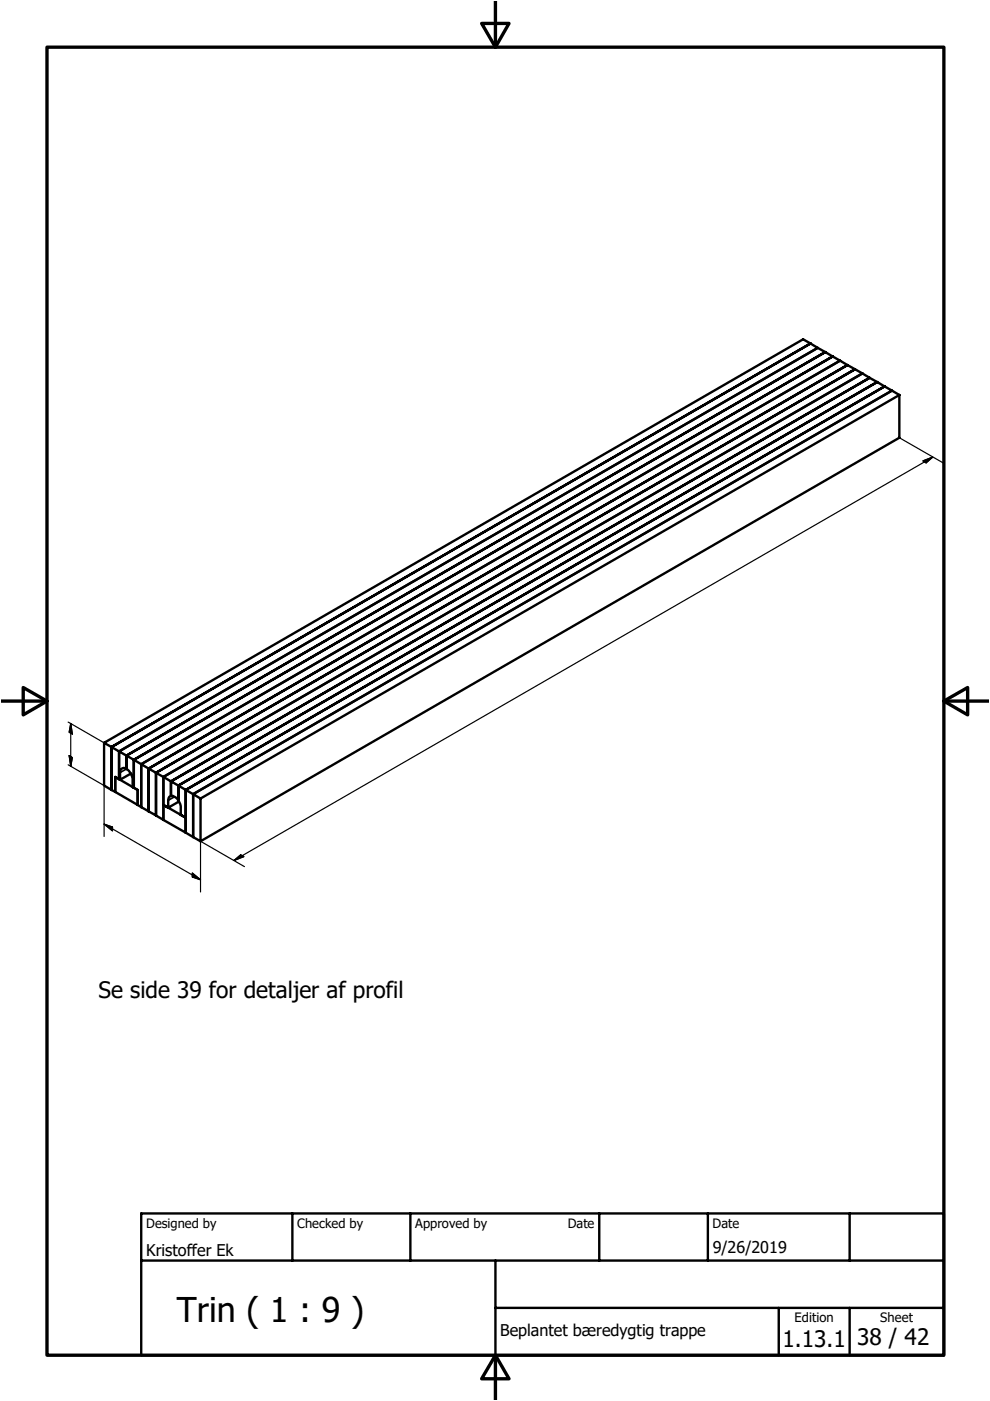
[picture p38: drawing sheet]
<svg xmlns="http://www.w3.org/2000/svg" width="210mm" height="297mm" viewBox="0 0 210 297" stroke-linecap="round" stroke-linejoin="round" font-family="sans-serif">
<defs><g id="words">
<text font-size="7.2" x="37.5" y="280.3">Trin ( 1 : 9 )</text>
<g font-size="4.8">
<text x="20.9" y="211.5">Se side 39 for detaljer af profil</text>
<text x="165.9" y="285.6">1.13.1</text>
<text x="181.7" y="285.3">38 / 42</text>
</g>
<g font-size="3.4">
<text x="31" y="266.2">Kristoffer Ek</text>
<text x="151.1" y="265.7">9/26/2019</text>
<text x="106.1" y="283.3">Beplantet bæredygtig trappe</text>
</g>
<g font-size="2.7">
<text x="31" y="260.4">Designed by</text>
<text x="63" y="260.4">Checked by</text>
<text x="88.1" y="260.4">Approved by</text>
<text x="120.4" y="260.3">Date</text>
<text x="151.1" y="260.3">Date</text>
<text x="168.5" y="280.4">Edition</text>
<text x="186.6" y="280.4">Sheet</text>
</g>
</g></defs>
<g fill="none" stroke="#000" stroke-width=".51">
<path d="M171.8 72.8l-1.5-.9-148.2 85.6M171.8 72.8l-148.2 85.6M171.8 72.8l1.6 1M173.4 73.8l-148.2 85.5v5.9M173.4 73.8l-148.2 85.5M173.4 73.8l1.6 .8M175 74.6l-148.2 85.6v2.8M175 74.6l1.5 1M176.5 75.6l1.6 .9M176.5 75.6l-148.1 85.5M178.1 76.5l1.6 .9M178.1 76.5l-148.2 85.5"/>
<path d="M179.7 77.4l-148.2 85.6M179.7 77.4l1.6 .9M181.3 78.3l-148.2 85.5M181.3 78.3l1.6 .9M182.9 79.2l-148.3 85.5v6M182.9 79.2l-148.3 85.5 1.7 1M182.9 79.2l1.5 .9M184.4 80.1l1.6 .9-148.2 85.6 1.6 .9M184.4 80.1l-148.1 85.6M187.6 81.9l-1.6-.9-148.2 85.6v3.1a4.1 4.1 0 0 1 .5 3.1l1.1 .6-4.8-2.7M187.6 81.9l-148.2 85.6M187.6 81.9l1.5 .9"/>
<path d="M189.1 82.8l1.6 .9M189.1 82.8l-148.1 85.6M190.7 83.7v9.1l-148.2 85.6M190.7 83.7l-148.2 85.6M22.1 157.5v9.1l1.5 .9M22.1 157.5l1.5 .9M23.6 158.4v9.1M23.6 158.4l1.6 .9M25.2 159.3l3.2 1.8M25.2 159.3v5.9M23.6 167.5l.8 .4M24.4 167.9v-3.2l4.8 2.8v3.2"/>
<path d="M24.4 167.9l4.8 2.8M25.2 165.2l.3 .1M26.8 163a.82 .82 0 0 0-.9-.1 .82 .82 0 0 0-.4 .9v1.5l2.2-1.3M28.4 161.1v5.9l-.3-.1a4 4 0 0 0-.4-3l-.9-.9M28.4 161.1l1.5 .9v9.1M29.2 170.7l.7 .4M29.9 162l1.6 1v9v-9M29.9 162v9.1M29.9 171.1l3.2 1.8M31.5 163l1.6 .8v9.1M33.1 163.8l1.5 .9v9.1M33.1 163.8v9.1"/>
<path d="M33.1 172.9l1.5 .9M34.6 170.7l1.1 .6M34.6 173.8l4.8 2.7M34.6 170.7v3.1M36.3 168.8l-.4 .1-.2 .5v1.9l2.2-1.4M36.3 165.7l1.5 .9v3.1l-.7-.7-.4-.2h-.4M36.3 165.7v3.1M39.4 167.5l1.6 .9v9.1M39.4 167.5v9M39.4 176.5l1.6 1M41 168.4l1.5 .9v9.1M41 168.4v9.1"/>
<path d="M41 177.5l1.5 .9M29.9 257.3h170.2v30h-170.2zM62 257.3v10M87 257.3v10M127.1 257.3v10M150.1 257.3v10M180.1 257.3v10M29.9 267.3h170.2M105 277.3h95.1M105 267.3v20M165.1 277.3v10M180.1 277.3v10"/>
</g>
<path d="M26.8 163l-1.3 .8M37 168.9l-1.3 .8" fill="none" stroke="#000" stroke-width=".35"/>
<path d="M10 10h190.1v277.3h-190.1zM102.1 5h5.8l-2.9 5zM105 .3v9.7M.3 148.6h9.7M4.9 145.8l5.1 2.8-5.1 3zM200.1 148.6l5.1-2.8v5.8zM200.1 148.6h9.5M105 287.3l2.9 5h-5.8zM105 287.3v9.4" fill="none" stroke="#000" stroke-width=".71"/>
<g fill="none" stroke="#000" stroke-width=".25">
<path d="M190.7 92.8l9.3 5.4M195.7 97.7l2.1-.8-1.4 1.2zM197.8 96.9l-148.2 85.5M14.5 153.1l7.6 4.4M15 153.4l.3 2.2-.6-.3zM15 153.4v9.1M14.5 162.2l7.6 4.4v10.7M14.7 160.2l.6 .4-.3 1.9zM22.1 174.7l1.7 .7v.8zM22.1 174.7l20.4 11.8M40.8 185.1l1.7 1.4-1.7-.6zM49.6 182.4l1.4-1.2 .7 .4z"/>
<path d="M51.8 183.7l-9.3-5.3v10.7"/>
</g>
<path d="M195.7 97.7l2.1-.8-1.4 1.2zM15 153.4l.3 2.2-.6-.3zM14.7 160.2l.6 .4-.3 1.9zM22.1 174.7l1.7 .7v.8zM40.8 185.1l1.7 1.4-1.7-.6zM49.6 182.4l1.4-1.2 .7 .4z" fill="#000" stroke="#000" stroke-width=".25"/>
<use href="#words"/>
</svg>
